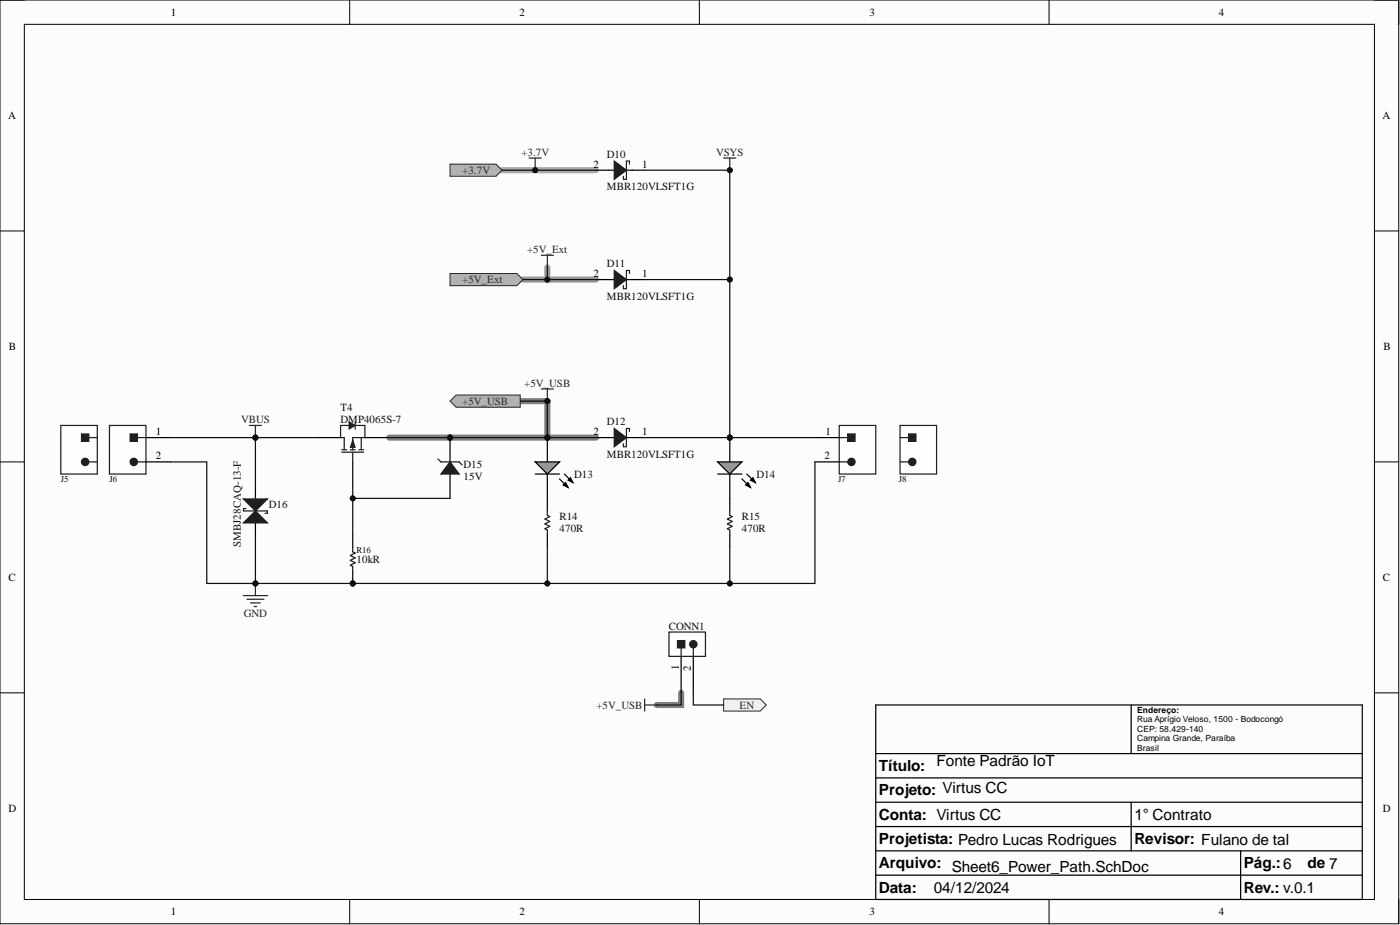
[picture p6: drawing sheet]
<svg xmlns="http://www.w3.org/2000/svg" width="292mm" height="193mm" viewBox="0 0 292 193" stroke-linecap="round" stroke-linejoin="round" font-family="sans-serif">
<defs><g id="words">
<g font-size="3.2">
<text x="183.4" y="160.9">Título:</text>
<text x="195.4" y="159.8">Fonte Padrão IoT</text>
<text x="183.4" y="165.9">Projeto: Virtus CC</text>
<text x="183.4" y="171">Conta: Virtus CC</text>
<text x="236.7" y="171.2">1° Contrato</text>
<text x="183.4" y="176.1">Projetista: Pedro Lucas Rodrigues</text>
<text x="236.7" y="176.1">Revisor: Fulano de tal</text>
<text x="183.4" y="181.1">Arquivo: Sheet6_Power_Path.SchDoc</text>
<text x="259.5" y="181.1">Pág.:6</text>
<text x="272.8" y="181.1">de 7</text>
<text x="183.4" y="186.2">Data:</text>
<text x="194.8" y="186.4">04/12/2024</text>
<text x="259.5" y="186.2">Rev.: v.0.1</text>
</g>
<g font-size="2.3">
<text x="35.6" y="3.3">1</text>
<text x="108.4" y="3.3">2</text>
<text x="181.4" y="3.3">3</text>
<text x="254.3" y="3.3">4</text>
<text x="1.7" y="24.9">A</text>
<text x="288.5" y="24.9">A</text>
<text x="123.8" y="35">2</text>
<text x="134" y="35">1</text>
<text x="123.8" y="57.8">2</text>
<text x="134" y="57.8">1</text>
<text x="1.9" y="73">B</text>
<text x="288.6" y="73">B</text>
<text x="32.5" y="90.8">1</text>
<text x="32.5" y="95.9">2</text>
<text x="123.8" y="90.8">2</text>
<text x="134" y="90.8">1</text>
<text x="172.1" y="95.9">2</text>
<text x="172.2" y="90.8">1</text>
<text x="1.8" y="121.2">C</text>
<text x="288.5" y="121.2">C</text>
<text x="141.6" y="139.8" transform="rotate(-90 141.6 139.8)">1</text>
<text x="144.1" y="140" transform="rotate(-90 144.1 140)">2</text>
<text x="1.8" y="169.4">D</text>
<text x="288.5" y="169.4">D</text>
<text x="35.6" y="190.9">1</text>
<text x="108.4" y="190.9">2</text>
<text x="181.4" y="190.9">3</text>
<text x="254.3" y="190.9">4</text>
</g>
<g font-size="2.3" fill="#262626">
<text x="108.8" y="32.5">+3.7V</text>
<text x="149.4" y="32.5">VSYS</text>
<text x="110" y="52.7">+5V_Ext</text>
<text x="109.4" y="80.6">+5V_USB</text>
<text x="50.3" y="88.2">VBUS</text>
<text x="50.8" y="128.8">GND</text>
<text x="124.4" y="147.8">+5V_USB</text>
<text x="154.3" y="147.8">EN</text>
</g>
<g font-size="2.3" fill="#0e0e0e">
<text x="126.6" y="32.9">D10</text>
<text x="126.6" y="39.7">MBR120VLSFT1G</text>
<text x="126.6" y="55.7">D11</text>
<text x="126.6" y="62.6">MBR120VLSFT1G</text>
<text x="71.1" y="85.7">T4</text>
<text x="71.1" y="88.2">DMP4065S-7</text>
<text x="126.6" y="88.7">D12</text>
<text x="126.6" y="95.5">MBR120VLSFT1G</text>
<text x="96.7" y="100.1">15V</text>
<text x="96.7" y="97.5">D15</text>
<text x="119.8" y="99.7">D13</text>
<text x="157.8" y="99.7">D14</text>
<text x="56.1" y="105.9">D16</text>
<text x="116.7" y="111.1">470R</text>
<text x="116.7" y="108.5">R14</text>
<text x="154.8" y="111.1">470R</text>
<text x="154.8" y="108.5">R15</text>
<text x="50.2" y="114.1" transform="rotate(-90 50.2 114.1)">SMBJ28CAQ-13-F</text>
<text x="74.4" y="117.4">10kR</text>
<text x="139.6" y="131.4">CONN1</text>
</g>
<g font-size="2.3" fill="#2e2e2e">
<text x="96.4" y="36.3">+3.7V</text>
<text x="96.4" y="59.1">+5V_Ext</text>
<text x="96.4" y="84.4">+5V_USB</text>
</g>
<g font-size="1.9" fill="#0e0e0e">
<text x="12.7" y="100.5">J5</text>
<text x="22.8" y="100.5">J6</text>
<text x="174.9" y="100.5">J7</text>
<text x="187.5" y="100.5">J8</text>
<text x="74.4" y="115.5">R16</text>
</g>
<g font-size="1.8">
<text x="237.3" y="148.7">Endereço:</text>
<text x="237.3" y="150.6">Rua Aprígio Veloso, 1500 - Bodocongó</text>
<text x="237.3" y="152.7">CEP: 58.429-140</text>
<text x="237.3" y="154.7">Campina Grande, Paraíba</text>
<text x="237.3" y="156.7">Brasil</text>
</g>
</g></defs>
<path d="M0 0h291.8v192.7h-291.8z" fill-rule="evenodd" fill="#fcfcfc"/>
<path d="M0 0h291.8v192.7h-291.8z" fill="none" stroke="#000" stroke-width=".21"/>
<path d="M5.1 5.1h281.7v182.5h-281.7z" fill-rule="evenodd" fill="#fcfcfc"/>
<g fill="none" stroke="#000" stroke-width=".21">
<path d="M0 0h5.1M5.1 5.1h281.7v182.5h-281.7zM73 0v5.1M145.9 0v5.1M218.9 0v5.1M286.8 0h5v5.1M0 48.2h5.1M286.8 48.2h5M0 96.4h5.1M286.8 96.4h5M0 144.5h5.1M286.8 144.5h5"/>
<path d="M73 187.6v5.1M145.9 187.6v5.1M218.9 187.6v5.1M291.8 187.6v5.1"/>
</g>
<path d="M109.1 58.3h15.3M114.2 55.8v2.5" fill="none" stroke="#999" stroke-width="1.3"/>
<path d="M104.8 35.5h19.6" fill="none" stroke="#a9a9a9" stroke-width="1.3"/>
<path d="M81.2 91.3h43.2M108.5 83.7h5.7v7.6M142.1 144.5v2.6h-5.1" fill="none" stroke="#7e7e7e" stroke-width="1.3"/>
<path d="M126.9 58.3h5.1M182.7 147.1h101.5v40.5h-101.5zM182.7 157.2h101.5M236 147.1v10.1M182.7 177.5h101.5M182.7 172.4h101.5M182.7 167.4h101.5M182.7 162.3h101.5M236 167.4v10.1M258.9 177.5v10.1M182.7 182.6h101.5" fill="none" stroke="#000" stroke-width=".25"/>
<path d="M128.2 56.4l2.5 1.9-2.5 1.9z" fill="#1c1c1c"/>
<path d="M128.2 56.4l2.5 1.9-2.5 1.9zM131.3 57.1v-.7h-.6v3.8h-.6v-.6" fill="none" stroke="#1c1c1c" stroke-width=".25"/>
<path d="M124.4 58.3h2.5M132 58.3h2.5M126.9 91.3h5.1" fill="none" stroke="#000" stroke-width=".25"/>
<path d="M128.2 89.4l2.5 1.9-2.5 1.9z" fill="#1c1c1c"/>
<path d="M128.2 89.4l2.5 1.9-2.5 1.9zM131.3 90v-.6h-.6v3.8h-.6v-.6" fill="none" stroke="#1c1c1c" stroke-width=".25"/>
<path d="M124.4 91.3h2.5M132 91.3h2.5" fill="none" stroke="#000" stroke-width=".25"/>
<path d="M93.9 57.1h14l1.2 1.2-1.2 1.3h-14z" fill-rule="evenodd" fill="#b1b1b1"/>
<path d="M93.9 57.1h14l1.2 1.2-1.2 1.3h-14z" fill="none" stroke="#262626" stroke-width=".21"/>
<path d="M112.9 53.3h2.6M114.2 53.3v2.5" fill="none" stroke="#262626" stroke-width=".25"/>
<path d="M93.9 83.7l1.3-1.3h13.3v2.6h-13.3z" fill-rule="evenodd" fill="#b1b1b1"/>
<path d="M93.9 83.7l1.3-1.3h13.3v2.6h-13.3z" fill="none" stroke="#262626" stroke-width=".21"/>
<path d="M112.9 81.1h2.6M114.2 81.1v2.6" fill="none" stroke="#262626" stroke-width=".25"/>
<circle cx="114.2" cy="83.7" r=".51" fill="#0e0e0e"/>
<circle cx="114.2" cy="83.7" r=".51" fill="none" stroke="#0e0e0e" stroke-width=".21"/>
<path d="M110.4 33h2.5M111.7 33v2.5" fill="none" stroke="#262626" stroke-width=".25"/>
<circle cx="111.7" cy="35.5" r=".51" fill="#0e0e0e"/>
<circle cx="111.7" cy="35.5" r=".51" fill="none" stroke="#0e0e0e" stroke-width=".21"/>
<path d="M93.9 34.2h9.6l1.3 1.3-1.3 1.3h-9.6z" fill-rule="evenodd" fill="#b1b1b1"/>
<path d="M93.9 34.2h9.6l1.3 1.3-1.3 1.3h-9.6z" fill="none" stroke="#262626" stroke-width=".21"/>
<path d="M126.9 35.5h5.1" fill="none" stroke="#000" stroke-width=".25"/>
<path d="M128.2 33.6l2.5 1.9-2.5 1.9z" fill="#1c1c1c"/>
<path d="M128.2 33.6l2.5 1.9-2.5 1.9zM131.3 34.2v-.6h-.6v3.8h-.6v-.6" fill="none" stroke="#1c1c1c" stroke-width=".25"/>
<path d="M124.4 35.5h2.5M132 35.5h2.5" fill="none" stroke="#000" stroke-width=".25"/>
<circle cx="114.2" cy="91.3" r=".51" fill="#0e0e0e"/>
<circle cx="114.2" cy="91.3" r=".51" fill="none" stroke="#0e0e0e" stroke-width=".21"/>
<path d="M114.2 91.3v5.1" fill="none" stroke="#000" stroke-width=".25"/>
<circle cx="114.2" cy="91.3" r=".51" fill="#0e0e0e"/>
<circle cx="114.2" cy="91.3" r=".51" fill="none" stroke="#0e0e0e" stroke-width=".21"/>
<path d="M114.2 98.9v5.1" fill="none" stroke="#000" stroke-width=".25"/>
<path d="M111.7 96.4h5l-2.5 2.5z" fill="#969696"/>
<path d="M111.7 96.4h5l-2.5 2.5zM111.7 98.9h5M116.7 99.9l1.8 1.8M117.8 98.9l1.7 1.8M114.2 104v2.5M114.2 111.6v2.5M117.5 101.2l.5-.5 .5 1zM118.5 100.2l.5-.5 .5 1z" fill="none" stroke="#000" stroke-width=".25"/>
<path d="M117.5 101.2l.5-.5 .5 1zM118.5 100.2l.5-.5 .5 1z" fill="#000"/>
<path d="M114.2 106.5v1l.5 .3-1 .5 1 .5-1 .5 1 .5-1 .5 .5 .3v1" fill="none" stroke="#1c1c1c" stroke-width=".25"/>
<path d="M12.7 88.8h7.6v10.1h-7.6z" fill-rule="evenodd" fill="#fefefe"/>
<path d="M12.7 88.8h7.6v10.1h-7.6zM18.5 96.4h1.8" fill="none" stroke="#1c1c1c" stroke-width=".25"/>
<circle cx="17.8" cy="96.4" r=".76" fill="#1c1c1c"/>
<g fill="none" stroke="#1c1c1c" stroke-width=".25">
<path d="M18.5 91.3h1.8"/>
<circle cx="17.8" cy="96.4" r=".76"/>
</g>
<path d="M17 90.5h1.5v1.5h-1.5z" fill-rule="evenodd" fill="#1c1c1c"/>
<path d="M17 90.5h1.5v1.5h-1.5z" fill="none" stroke="#1c1c1c" stroke-width=".25"/>
<path d="M22.8 88.8h7.7v10.1h-7.7z" fill-rule="evenodd" fill="#fefefe"/>
<path d="M22.8 88.8h7.7v10.1h-7.7zM28.7 96.4h1.8" fill="none" stroke="#1c1c1c" stroke-width=".25"/>
<circle cx="27.9" cy="96.4" r=".76" fill="#1c1c1c"/>
<g fill="none" stroke="#1c1c1c" stroke-width=".25">
<path d="M28.7 91.3h1.8"/>
<circle cx="27.9" cy="96.4" r=".76"/>
</g>
<path d="M30.5 91.3h5M30.5 96.4h5" fill="none" stroke="#000" stroke-width=".25"/>
<path d="M27.2 90.5h1.5v1.5h-1.5z" fill-rule="evenodd" fill="#1c1c1c"/>
<path d="M27.2 90.5h1.5v1.5h-1.5zM71.3 94.3h4.6M71.3 93.8h1M71.8 91.3v2.5M73.1 93.8h1M73.6 94.3v2.1M74.9 93.8h1M75.4 91.3v2.5M76.1 91.3h-2.5v2.5" fill="none" stroke="#1c1c1c" stroke-width=".25"/>
<path d="M73.6 96.4v5" fill="none" stroke="#000" stroke-width=".25"/>
<path d="M73.6 91.8l.5 1.5h-1z" fill="#1c1c1c"/>
<path d="M73.6 91.8l.5 1.5h-1z" fill="none" stroke="#1c1c1c" stroke-width=".21"/>
<path d="M71.1 91.3h.7" fill="none" stroke="#1c1c1c" stroke-width=".25"/>
<path d="M76.1 91.3h5.1" fill="none" stroke="#000" stroke-width=".25"/>
<path d="M72.8 88l1.3 .8-1.3 .7z" fill="#1c1c1c"/>
<path d="M72.8 88l1.3 .8-1.3 .7z" fill="none" stroke="#1c1c1c" stroke-width=".21"/>
<path d="M72.8 88.8h-1.7v2.5M74.1 88v1.5M74.1 88.8h2v2.5" fill="none" stroke="#1c1c1c" stroke-width=".25"/>
<path d="M66 91.3h5.1" fill="none" stroke="#000" stroke-width=".25"/>
<circle cx="73.6" cy="121.7" r=".51" fill="#0e0e0e"/>
<circle cx="73.6" cy="121.7" r=".51" fill="none" stroke="#0e0e0e" stroke-width=".21"/>
<path d="M73.6 119.2v2.5" fill="none" stroke="#000" stroke-width=".25"/>
<circle cx="73.6" cy="121.7" r=".51" fill="#0e0e0e"/>
<circle cx="73.6" cy="121.7" r=".51" fill="none" stroke="#0e0e0e" stroke-width=".21"/>
<path d="M73.6 111.6v2.5" fill="none" stroke="#000" stroke-width=".25"/>
<path d="M73.6 114.1v1l.5 .3-1 .5 1 .5-1 .5 1 .5-1 .5 .5 .3v1" fill="none" stroke="#1c1c1c" stroke-width=".25"/>
<circle cx="93.9" cy="91.3" r=".51" fill="#0e0e0e"/>
<circle cx="93.9" cy="91.3" r=".51" fill="none" stroke="#0e0e0e" stroke-width=".21"/>
<path d="M93.9 91.3v5.1M93.9 98.9v5.1" fill="none" stroke="#000" stroke-width=".25"/>
<circle cx="93.9" cy="91.3" r=".51" fill="#0e0e0e"/>
<circle cx="93.9" cy="91.3" r=".51" fill="none" stroke="#0e0e0e" stroke-width=".21"/>
<path d="M93.9 96.4l1.9 2.5h-3.8z" fill="#1c1c1c"/>
<path d="M91.4 95.7l.6 .7h3.8l.6 .6M93.9 96.4l1.9 2.5h-3.8z" fill="none" stroke="#1c1c1c" stroke-width=".25"/>
<path d="M50.8 124.3h5M51.5 125h3.6M52.3 125.8h2M53 126.5h.5M53.3 121.7v2.6" fill="none" stroke="#262626" stroke-width=".25"/>
<circle cx="53.3" cy="121.7" r=".51" fill="#0e0e0e"/>
<circle cx="53.3" cy="121.7" r=".51" fill="none" stroke="#0e0e0e" stroke-width=".21"/>
<path d="M52 88.8h2.6M53.3 88.8v2.5" fill="none" stroke="#262626" stroke-width=".25"/>
<circle cx="53.3" cy="91.3" r=".51" fill="#0e0e0e"/>
<circle cx="53.3" cy="91.3" r=".51" fill="none" stroke="#0e0e0e" stroke-width=".21"/>
<path d="M53.3 101.4v2.5M53.3 109.1v2.5" fill="none" stroke="#000" stroke-width=".25"/>
<path d="M50.8 109.1l2.5-2.5 2.5 2.5z" fill="#1c1c1c"/>
<path d="M50.8 109.1l2.5-2.5 2.5 2.5zM51.3 106.1h-.5v.5h5v.5h-.5" fill="none" stroke="#1c1c1c" stroke-width=".25"/>
<path d="M50.8 104.1h5l-2.5 2.5z" fill="#1c1c1c"/>
<path d="M50.8 104.1h5l-2.5 2.5z" fill="none" stroke="#1c1c1c" stroke-width=".25"/>
<circle cx="152.3" cy="91.3" r=".51" fill="#0e0e0e"/>
<circle cx="152.3" cy="91.3" r=".51" fill="none" stroke="#0e0e0e" stroke-width=".21"/>
<path d="M152.3 91.3v5.1" fill="none" stroke="#000" stroke-width=".25"/>
<circle cx="152.3" cy="91.3" r=".51" fill="#0e0e0e"/>
<circle cx="152.3" cy="91.3" r=".51" fill="none" stroke="#0e0e0e" stroke-width=".21"/>
<path d="M152.3 98.9v5.1" fill="none" stroke="#000" stroke-width=".25"/>
<path d="M149.7 96.4h5.1l-2.5 2.5z" fill="#969696"/>
<path d="M149.7 96.4h5.1l-2.5 2.5zM149.7 98.9h5.1M154.8 99.9l1.8 1.8M155.8 98.9l1.8 1.8M152.3 104v2.5M152.3 111.6v2.5M155.6 101.2l.5-.5 .5 1zM156.6 100.2l.5-.5 .5 1z" fill="none" stroke="#000" stroke-width=".25"/>
<path d="M155.6 101.2l.5-.5 .5 1zM156.6 100.2l.5-.5 .5 1z" fill="#000"/>
<path d="M152.3 106.5v1l.5 .3-1 .5 1 .5-1 .5 1 .5-1 .5 .5 .3v1" fill="none" stroke="#1c1c1c" stroke-width=".25"/>
<path d="M151 33h2.5M152.3 33v2.5" fill="none" stroke="#262626" stroke-width=".25"/>
<circle cx="152.3" cy="35.5" r=".51" fill="#0e0e0e"/>
<circle cx="152.3" cy="35.5" r=".51" fill="none" stroke="#0e0e0e" stroke-width=".21"/>
<path d="M175.1 88.8h7.6v10.1h-7.6z" fill-rule="evenodd" fill="#fefefe"/>
<path d="M175.1 88.8h7.6v10.1h-7.6zM175.1 96.4h1.8" fill="none" stroke="#1c1c1c" stroke-width=".25"/>
<circle cx="177.6" cy="96.4" r=".76" fill="#1c1c1c"/>
<g fill="none" stroke="#1c1c1c" stroke-width=".25">
<path d="M175.1 91.3h1.8"/>
<circle cx="177.6" cy="96.4" r=".76"/>
</g>
<path d="M170 91.3h5.1M170 96.4h5.1" fill="none" stroke="#000" stroke-width=".25"/>
<path d="M176.9 90.5h1.5v1.5h-1.5z" fill-rule="evenodd" fill="#1c1c1c"/>
<path d="M176.9 90.5h1.5v1.5h-1.5z" fill="none" stroke="#1c1c1c" stroke-width=".25"/>
<path d="M187.8 88.8h7.6v10.1h-7.6z" fill-rule="evenodd" fill="#fefefe"/>
<path d="M187.8 88.8h7.6v10.1h-7.6zM187.8 96.4h1.8" fill="none" stroke="#1c1c1c" stroke-width=".25"/>
<circle cx="190.3" cy="96.4" r=".76" fill="#1c1c1c"/>
<g fill="none" stroke="#1c1c1c" stroke-width=".25">
<path d="M187.8 91.3h1.8"/>
<circle cx="190.3" cy="96.4" r=".76"/>
</g>
<path d="M189.6 90.5h1.5v1.5h-1.5z" fill-rule="evenodd" fill="#1c1c1c"/>
<path d="M189.6 90.5h1.5v1.5h-1.5z" fill="none" stroke="#1c1c1c" stroke-width=".25"/>
<path d="M139.6 131.9h7.6v5h-7.6z" fill-rule="evenodd" fill="#fefefe"/>
<path d="M139.6 131.9h7.6v5h-7.6z" fill="none" stroke="#1c1c1c" stroke-width=".25"/>
<path d="M142.1 136.9v7.6M144.7 136.9v7.6" fill="none" stroke="#000" stroke-width=".25"/>
<path d="M141.4 133.6h1.5v1.6h-1.5z" fill-rule="evenodd" fill="#1c1c1c"/>
<path d="M141.4 133.6h1.5v1.6h-1.5z" fill="none" stroke="#1c1c1c" stroke-width=".25"/>
<circle cx="144.7" cy="134.4" r=".76" fill="#1c1c1c"/>
<g fill="none" stroke="#1c1c1c" stroke-width=".25">
<path d="M142.1 135.2v1.7M144.7 135.2v1.7"/>
<circle cx="144.7" cy="134.4" r=".76"/>
</g>
<path d="M151 145.8h7.6l1.3 1.3-1.3 1.2h-7.6z" fill-rule="evenodd" fill="#f0f0f0"/>
<path d="M151 145.8h7.6l1.3 1.3-1.3 1.2h-7.6z" fill="none" stroke="#262626" stroke-width=".21"/>
<path d="M134.5 145.8v2.5M134.5 147.1h2.5" fill="none" stroke="#262626" stroke-width=".25"/>
<path d="M114.2 55.8v2.5" fill="none" stroke="#0e0e0e" stroke-width=".25"/>
<circle cx="114.2" cy="58.3" r=".51" fill="#0e0e0e"/>
<circle cx="114.2" cy="58.3" r=".51" fill="none" stroke="#0e0e0e" stroke-width=".21"/>
<path d="M109.1 58.3h15.3" fill="none" stroke="#0e0e0e" stroke-width=".25"/>
<circle cx="114.2" cy="58.3" r=".51" fill="#0e0e0e"/>
<circle cx="114.2" cy="58.3" r=".51" fill="none" stroke="#0e0e0e" stroke-width=".21"/>
<path d="M104.8 35.5h19.6" fill="none" stroke="#0e0e0e" stroke-width=".25"/>
<circle cx="111.7" cy="35.5" r=".51" fill="#0e0e0e"/>
<circle cx="111.7" cy="35.5" r=".51" fill="none" stroke="#0e0e0e" stroke-width=".21"/>
<path d="M73.6 101.4v10.2" fill="none" stroke="#0e0e0e" stroke-width=".25"/>
<circle cx="73.6" cy="104" r=".51" fill="#0e0e0e"/>
<circle cx="73.6" cy="104" r=".51" fill="none" stroke="#0e0e0e" stroke-width=".21"/>
<path d="M35.5 91.3h17.8" fill="none" stroke="#0e0e0e" stroke-width=".25"/>
<circle cx="53.3" cy="91.3" r=".51" fill="#0e0e0e"/>
<circle cx="53.3" cy="91.3" r=".51" fill="none" stroke="#0e0e0e" stroke-width=".21"/>
<path d="M53.3 91.3v10.1" fill="none" stroke="#0e0e0e" stroke-width=".25"/>
<circle cx="53.3" cy="91.3" r=".51" fill="#0e0e0e"/>
<circle cx="53.3" cy="91.3" r=".51" fill="none" stroke="#0e0e0e" stroke-width=".21"/>
<path d="M53.3 111.6v10.1" fill="none" stroke="#0e0e0e" stroke-width=".25"/>
<circle cx="53.3" cy="121.7" r=".51" fill="#0e0e0e"/>
<circle cx="53.3" cy="121.7" r=".51" fill="none" stroke="#0e0e0e" stroke-width=".21"/>
<path d="M81.2 91.3h12.7" fill="none" stroke="#0e0e0e" stroke-width=".25"/>
<circle cx="93.9" cy="91.3" r=".51" fill="#0e0e0e"/>
<circle cx="93.9" cy="91.3" r=".51" fill="none" stroke="#0e0e0e" stroke-width=".21"/>
<path d="M73.6 104h20.3" fill="none" stroke="#0e0e0e" stroke-width=".25"/>
<circle cx="73.6" cy="104" r=".51" fill="#0e0e0e"/>
<circle cx="73.6" cy="104" r=".51" fill="none" stroke="#0e0e0e" stroke-width=".21"/>
<path d="M93.9 91.3h20.3" fill="none" stroke="#0e0e0e" stroke-width=".25"/>
<circle cx="93.9" cy="91.3" r=".51" fill="#0e0e0e"/>
<circle cx="93.9" cy="91.3" r=".51" fill="none" stroke="#0e0e0e" stroke-width=".21"/>
<circle cx="114.2" cy="91.3" r=".51" fill="#0e0e0e"/>
<circle cx="114.2" cy="91.3" r=".51" fill="none" stroke="#0e0e0e" stroke-width=".21"/>
<path d="M114.2 91.3h10.2" fill="none" stroke="#0e0e0e" stroke-width=".25"/>
<circle cx="114.2" cy="91.3" r=".51" fill="#0e0e0e"/>
<circle cx="114.2" cy="91.3" r=".51" fill="none" stroke="#0e0e0e" stroke-width=".21"/>
<path d="M108.5 83.7h5.7" fill="none" stroke="#0e0e0e" stroke-width=".25"/>
<circle cx="114.2" cy="83.7" r=".51" fill="#0e0e0e"/>
<circle cx="114.2" cy="83.7" r=".51" fill="none" stroke="#0e0e0e" stroke-width=".21"/>
<path d="M114.2 83.7v7.6" fill="none" stroke="#0e0e0e" stroke-width=".25"/>
<circle cx="114.2" cy="83.7" r=".51" fill="#0e0e0e"/>
<circle cx="114.2" cy="83.7" r=".51" fill="none" stroke="#0e0e0e" stroke-width=".21"/>
<circle cx="114.2" cy="91.3" r=".51" fill="#0e0e0e"/>
<circle cx="114.2" cy="91.3" r=".51" fill="none" stroke="#0e0e0e" stroke-width=".21"/>
<path d="M114.2 114.1v7.6h-40.6" fill="none" stroke="#0e0e0e" stroke-width=".25"/>
<circle cx="73.6" cy="121.7" r=".51" fill="#0e0e0e"/>
<circle cx="73.6" cy="121.7" r=".51" fill="none" stroke="#0e0e0e" stroke-width=".21"/>
<circle cx="114.2" cy="121.7" r=".51" fill="#0e0e0e"/>
<circle cx="114.2" cy="121.7" r=".51" fill="none" stroke="#0e0e0e" stroke-width=".21"/>
<path d="M134.5 91.3h17.8" fill="none" stroke="#0e0e0e" stroke-width=".25"/>
<circle cx="152.3" cy="91.3" r=".51" fill="#0e0e0e"/>
<circle cx="152.3" cy="91.3" r=".51" fill="none" stroke="#0e0e0e" stroke-width=".21"/>
<path d="M152.3 114.1v7.6h-38.1" fill="none" stroke="#0e0e0e" stroke-width=".25"/>
<circle cx="152.3" cy="121.7" r=".51" fill="#0e0e0e"/>
<circle cx="152.3" cy="121.7" r=".51" fill="none" stroke="#0e0e0e" stroke-width=".21"/>
<circle cx="114.2" cy="121.7" r=".51" fill="#0e0e0e"/>
<circle cx="114.2" cy="121.7" r=".51" fill="none" stroke="#0e0e0e" stroke-width=".21"/>
<path d="M134.5 35.5h17.8v55.8" fill="none" stroke="#0e0e0e" stroke-width=".25"/>
<circle cx="152.3" cy="91.3" r=".51" fill="#0e0e0e"/>
<circle cx="152.3" cy="91.3" r=".51" fill="none" stroke="#0e0e0e" stroke-width=".21"/>
<circle cx="152.3" cy="58.3" r=".51" fill="#0e0e0e"/>
<circle cx="152.3" cy="58.3" r=".51" fill="none" stroke="#0e0e0e" stroke-width=".21"/>
<circle cx="152.3" cy="35.5" r=".51" fill="#0e0e0e"/>
<circle cx="152.3" cy="35.5" r=".51" fill="none" stroke="#0e0e0e" stroke-width=".21"/>
<path d="M134.5 58.3h17.8" fill="none" stroke="#0e0e0e" stroke-width=".25"/>
<circle cx="152.3" cy="58.3" r=".51" fill="#0e0e0e"/>
<circle cx="152.3" cy="58.3" r=".51" fill="none" stroke="#0e0e0e" stroke-width=".21"/>
<path d="M152.3 91.3h17.7" fill="none" stroke="#0e0e0e" stroke-width=".25"/>
<circle cx="152.3" cy="91.3" r=".51" fill="#0e0e0e"/>
<circle cx="152.3" cy="91.3" r=".51" fill="none" stroke="#0e0e0e" stroke-width=".21"/>
<path d="M170 96.4v25.3h-17.7" fill="none" stroke="#0e0e0e" stroke-width=".25"/>
<circle cx="152.3" cy="121.7" r=".51" fill="#0e0e0e"/>
<circle cx="152.3" cy="121.7" r=".51" fill="none" stroke="#0e0e0e" stroke-width=".21"/>
<path d="M35.5 96.4h7.6v25.3h30.5M142.1 144.5v2.6h-5.1M144.7 144.5v2.6h6.3" fill="none" stroke="#0e0e0e" stroke-width=".25"/>
<circle cx="53.3" cy="121.7" r=".51" fill="#0e0e0e"/>
<circle cx="53.3" cy="121.7" r=".51" fill="none" stroke="#0e0e0e" stroke-width=".21"/>
<circle cx="73.6" cy="121.7" r=".51" fill="#0e0e0e"/>
<circle cx="73.6" cy="121.7" r=".51" fill="none" stroke="#0e0e0e" stroke-width=".21"/>
<path d="M53.3 91.3h12.7" fill="none" stroke="#0e0e0e" stroke-width=".25"/>
<circle cx="53.3" cy="91.3" r=".51" fill="#0e0e0e"/>
<circle cx="53.3" cy="91.3" r=".51" fill="none" stroke="#0e0e0e" stroke-width=".21"/>
<use href="#words"/>
</svg>
